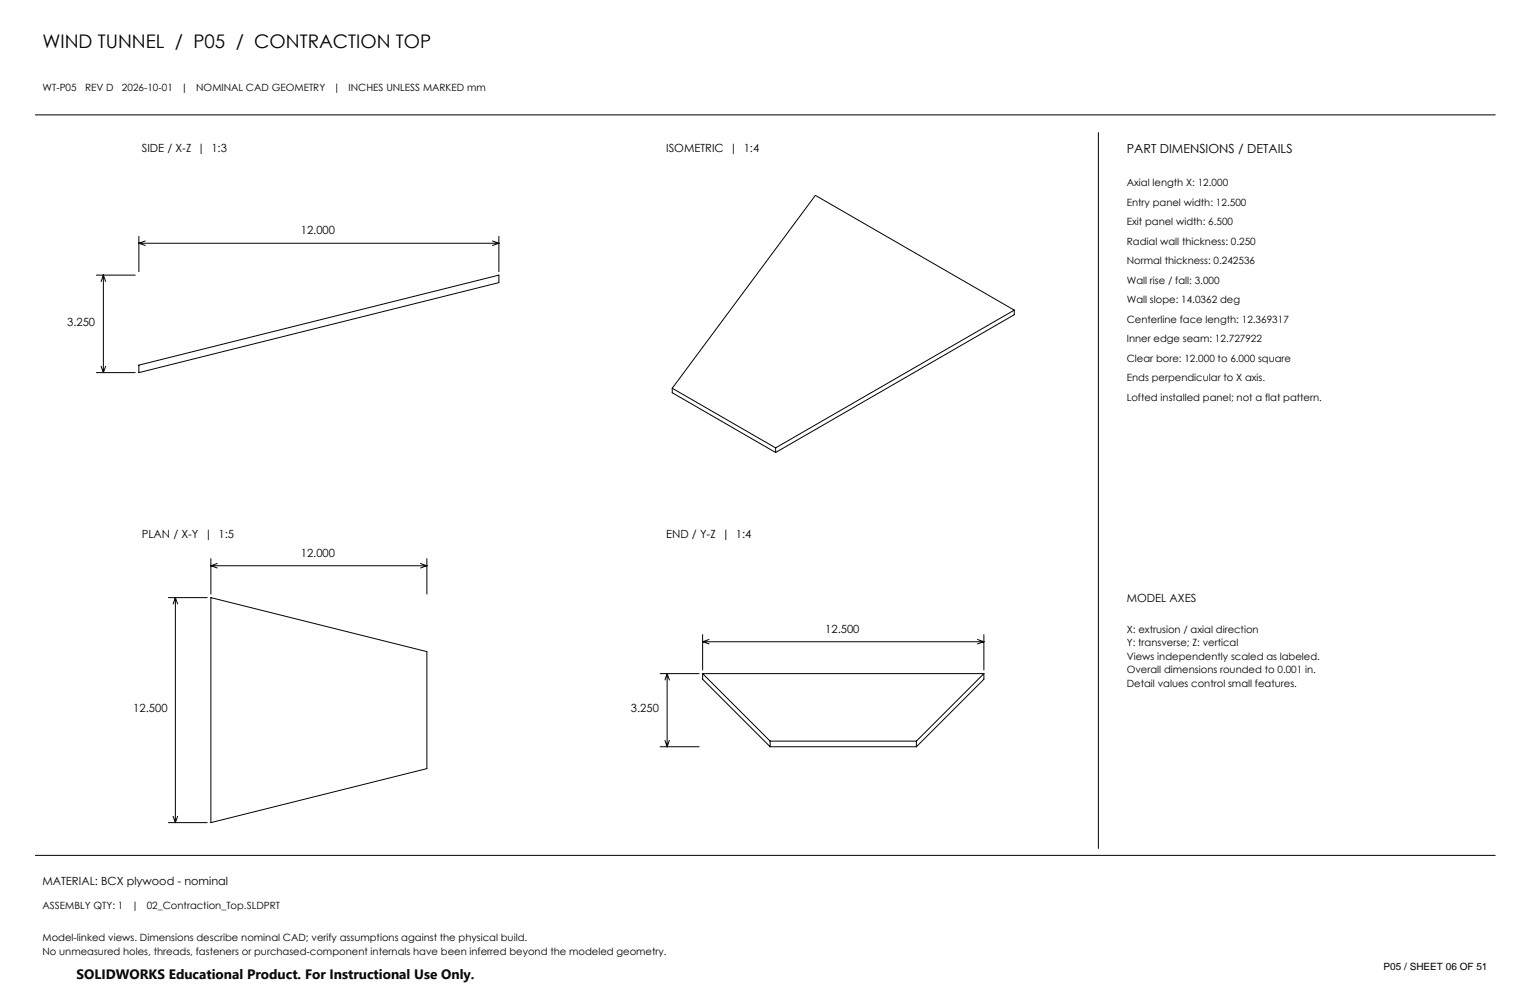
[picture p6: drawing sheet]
<svg xmlns="http://www.w3.org/2000/svg" width="432mm" height="279mm" viewBox="0 0 432 279" stroke-linecap="round" stroke-linejoin="round" font-family="sans-serif">
<defs><g id="words">
<text font-size="5.3" x="12" y="13.5">WIND TUNNEL / P05 / CONTRACTION TOP</text>
<text font-size="3.8" x="21.6" y="276.3">SOLIDWORKS Educational Product. For Instructional Use Only.</text>
<text font-size="3.5" x="318" y="43.2">PART DIMENSIONS / DETAILS</text>
<g font-size="3.2">
<text x="40" y="42.9">SIDE / X-Z | 1:3</text>
<text x="188" y="42.9">ISOMETRIC | 1:4</text>
<text x="84.9" y="66.1">12.000</text>
<text x="19" y="91.9">3.250</text>
<text x="40" y="151.9">PLAN / X-Y | 1:5</text>
<text x="188" y="151.9">END / Y-Z | 1:4</text>
<text x="84.9" y="157.1">12.000</text>
<text x="318" y="169.9">MODEL AXES</text>
<text x="232.9" y="178.6">12.500</text>
<text x="37.6" y="200.9">12.500</text>
<text x="178.1" y="200.9">3.250</text>
<text x="12" y="249.9">MATERIAL: BCX plywood - nominal</text>
</g>
<g font-size="2.8">
<text x="12" y="25.6">WT-P05</text>
<text x="24" y="25.6">REV D</text>
<text x="34.4" y="25.6">2026-10-01</text>
<text x="51.1" y="25.6">|</text>
<text x="55.4" y="25.6">NOMINAL CAD GEOMETRY</text>
<text x="94.1" y="25.6">|</text>
<text x="98.4" y="25.6">INCHES UNLESS MARKED mm</text>
<text x="318" y="52.6">Axial length X: 12.000</text>
<text x="318" y="58.1">Entry panel width: 12.500</text>
<text x="318" y="63.6">Exit panel width: 6.500</text>
<text x="318" y="69.1">Radial wall thickness: 0.250</text>
<text x="318" y="74.6">Normal thickness: 0.242536</text>
<text x="318" y="80.1">Wall rise / fall: 3.000</text>
<text x="318" y="85.6">Wall slope: 14.0362 deg</text>
<text x="318" y="91.1">Centerline face length: 12.369317</text>
<text x="318" y="96.6">Inner edge seam: 12.727922</text>
<text x="318" y="102.1">Clear bore: 12.000 to 6.000 square</text>
<text x="318" y="107.6">Ends perpendicular to X axis.</text>
<text x="318" y="113.1">Lofted installed panel; not a flat pattern.</text>
<text x="318" y="178.6">X: extrusion / axial direction</text>
<text x="318" y="182.4">Y: transverse; Z: vertical</text>
<text x="318" y="186.3">Views independently scaled as labeled.</text>
<text x="318" y="190.1">Overall dimensions rounded to 0.001 in.</text>
<text x="318" y="193.9">Detail values control small features.</text>
<text x="12" y="256.6">ASSEMBLY QTY: 1</text>
<text x="37.2" y="256.6">|</text>
<text x="41.4" y="256.6">02_Contraction_Top.SLDPRT</text>
<text x="12" y="265.6">Model-linked views. Dimensions describe nominal CAD; verify assumptions against the physical build.</text>
<text x="12" y="269.4">No unmeasured holes, threads, fasteners or purchased-component internals have been inferred beyond the modeled geometry.</text>
<text x="390.5" y="273.8">P05 / SHEET 06 OF 51</text>
</g>
</g></defs>
<g fill="none" stroke="#000" stroke-width=".28">
<path d="M10 32.4h412M310 37.4v202M27.2 77.6h11M29.2 77.6v27.6M29.2 77.6l-.7 1.8M29.2 77.6l.6 1.8M39.2 66.7v10M39.2 68.7h101.6M39.2 68.7l1.8 .6M41 68l-1.8 .7M139 68l1.8 .7M140.8 66.7v10"/>
<path d="M140.8 68.7l-1.8 .6M286.2 87.5l-56.1-32.4-40.4 54.5M286.2 87.5l-67.3 38.9M286.2 87.5v1.3l-67.3 38.9M27.2 105.2h11M28.5 103.4l.7 1.8M29.8 103.4l-.6 1.8M39.2 103l101.6-25.4v2.2l-101.6 25.4zM189.7 109.6l29.2 16.8M189.7 109.6v1.2l29.2 16.9M218.9 126.4v1.3M59.5 157.7v10"/>
<path d="M59.5 159.7h61M59.5 159.7l1.8 .6M61.3 159l-1.8 .7M118.7 159l1.8 .7M120.5 157.7v10M120.5 159.7l-1.8 .6M47.5 168.7h11M49.5 168.7v63.5M49.5 168.7l-.6 1.8M49.5 168.7l.6 1.8M59.5 168.7l61 15.2v33l-61 15.3zM198.3 179.1v10"/>
<path d="M277.7 179.1v10M186.3 190.1h11M188.3 190.1v20.6M188.3 190.1l-.6 1.8M188.3 190.1l.6 1.8M198.3 190.1h79.4M198.3 190.1l19 19.1M198.3 190.1v1.6l19 19M198.3 181.1h79.4M198.3 181.1l1.8 .6M200.1 180.5l-1.8 .6M275.9 180.5l1.8 .6"/>
<path d="M277.7 190.1l-19.1 19.1M277.7 190.1v1.6l-19.1 19M277.7 181.1l-1.8 .6M186.3 210.7h11M187.7 209l.6 1.7M188.9 209l-.6 1.7M217.3 209.2h41.3M217.3 210.7h41.3M217.3 209.2v1.5M258.6 209.2v1.5M47.5 232.2h11M48.9 230.4l.6 1.8"/>
<path d="M50.1 230.4l-.6 1.8M10 241.4h412"/>
</g>
<use href="#words"/>
</svg>
